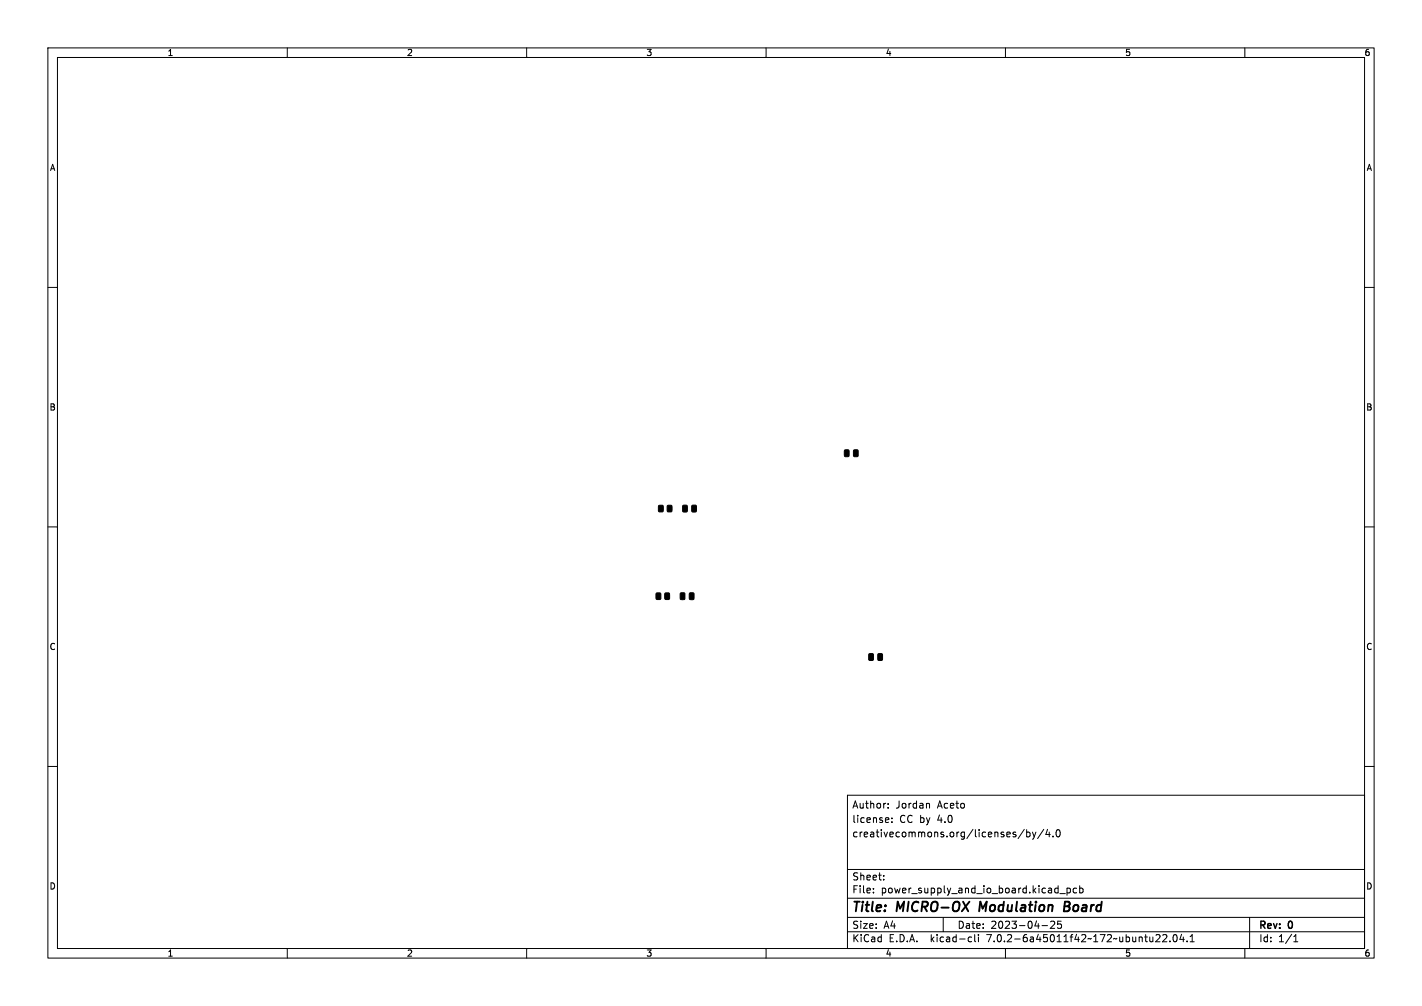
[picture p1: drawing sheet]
<svg xmlns="http://www.w3.org/2000/svg" width="297mm" height="210mm" viewBox="0 0 297 210" stroke-linecap="round" stroke-linejoin="round" font-family="sans-serif">
<defs><g id="words">
<g font-size="2.8">
<text x="178" y="190.8">Title:</text>
<text x="187.4" y="190.8">MICRO-OX</text>
<text x="205.2" y="190.8">Modulation</text>
<text x="223.5" y="190.8">Board</text>
</g>
<g font-size="2.1">
<text x="178" y="171.9">license:</text>
<text x="178" y="168.9">Author:</text>
<text x="187.1" y="168.9">Jordan</text>
<text x="187.9" y="171.9">CC by</text>
<text x="195.8" y="168.9">Aceto</text>
<text x="195.8" y="171.9">4.0</text>
<text x="178" y="174.9">creativecommons.org/licenses/by/4.0</text>
<text x="178" y="183.9">Sheet:</text>
<text x="178" y="186.6">File:</text>
<text x="184" y="186.6">power_supply_and_io_board.kicad_pcb</text>
<text x="178" y="196.8">KiCad</text>
<text x="178" y="194">Size:</text>
<text x="184.6" y="194">A4</text>
<text x="185.6" y="196.8">E.D.A.</text>
<text x="194.4" y="196.8">kicad-cli</text>
<text x="200" y="194">Date:</text>
<text x="206.2" y="196.8">7.0.2-6a45011f42~172~ubuntu22.04.1</text>
<text x="206.9" y="194">2023-04-25</text>
<text x="263" y="194.2">Rev:</text>
<text x="263" y="196.8">Id:</text>
<text x="267" y="196.8">1/1</text>
<text x="269.2" y="194.2">0</text>
</g>
<g font-size="1.8">
<text x="35" y="11.8">1</text>
<text x="85" y="11.8">2</text>
<text x="135" y="11.8">3</text>
<text x="185" y="11.8">4</text>
<text x="235" y="11.8">5</text>
<text x="285" y="11.8">6</text>
<text x="10.4" y="35.8">A</text>
<text x="285.4" y="35.8">A</text>
<text x="10.3" y="85.8">B</text>
<text x="285.3" y="85.8">B</text>
<text x="10.3" y="135.8">C</text>
<text x="285.3" y="135.8">C</text>
<text x="10.3" y="185.8">D</text>
<text x="285.3" y="185.8">D</text>
<text x="35" y="199.8">1</text>
<text x="85" y="199.8">2</text>
<text x="135" y="199.8">3</text>
<text x="185" y="199.8">4</text>
<text x="235" y="199.8">5</text>
<text x="285" y="199.8">6</text>
</g>
</g></defs>
<g fill="none" stroke="#000" stroke-width=".21">
<path d="M10 10h277v190h-277zM12 12h273v186h-273zM60 10v2M110 10v2M160 10v2M210 10v2M260 10v2M10 60h2M285 60h2M10 110h2M285 110h2M10 160h2"/>
<path d="M285 160h2M177 166h108v32h-108zM185.5 168.6v.1M185.5 167.8v.1M185.6 170.8v.3l-.7 .1M186.3 171.6v.1M186.3 170.8v.1M193.9 167.7l.2 .2v.8M213.9 173.1l-1.3 2M214.4 173.2v1.5M214.4 173.8l.5-.1 .2 .3-.1 .6h-.6M215.6 173.7l.4 1"/>
<path d="M216 174.7l-.4 .5M216.4 173.7l-.4 1M218 173.1l-1.3 2M218.8 173.1l-.4 1.1h1M219.1 173.7v1M219.9 174.6v.1M220.8 173.3l.1-.1a.8 .8 0 0 1 .6 .8 .8 .8 0 0 1-.6 .7 1 1 0 0 1-.1-1.4zM60 198v2M110 198v2M160 198v2M177 194.5h108M177 191.5h108"/>
<path d="M177 187.5h108M177 181.5h108M182.4 186.3v.1M182.4 185.5v.1M184.6 183.6v.1M184.6 182.8v.1M197 191.5v3M202.5 195.6l.4 .1M202.9 196.5l-.4 .1M203.6 195.1v1.3l.2 .2M204.4 195.1v.1M204.4 195.6v1"/>
<path d="M210 198v2M217.6 193.2h1.2M219.4 192.4l.6-.1 .3 .4-.9 1.1h.9M221.4 186.5h1.1M221.6 192.3h-.7v.7l.2-.1h.5l.1 .3-.1 .5-.2 .1-.5-.1M222.9 185.4v1.5M222.9 185.5l.4-.1 .3 .3-.2 .6h-.5M224.9 185.5l-.5-.1-.3 .3 .2 .6h.6M225.5 185.5l.4-.1 .3 .3-.1 .6h-.6M225.5 184.9v1.5M242 195.1l.3 .3-.1 .3-.8 .9h.9M242.9 195.2l.5-.1 .3 .4-.9 1.1h.9"/>
<path d="M244.4 196.5v.1M245.2 195.2l.2-.1a.8 .8 0 0 1 .5 .8 .8 .8 0 0 1-.5 .7 1 1 0 0 1-.2-1.4zM246.8 195l-.4 1.1h1M247.1 195.6v1M247.9 196.5v.1M248.6 196.6h.8M248.6 195.5l.4-.4v1.5M260 198v2M261 191.5v6.5M270.2 196.6h.9M270.2 195.5l.4-.4v1.5"/>
</g>
<path d="M222.3 189.2h.7M223.1 188.2h-.7l-.2 2h.8" fill="none" stroke="#000" stroke-width=".4"/>
<path d="M176.4 94l.7-.1 .2 .1v1.1l-.1 .2h-.6l-.2-.1zM178.3 94l.7-.1 .2 .1 .1 1.1-.2 .2h-.6l-.2-.1zM137.6 105.5h.7l.2 .1v1l-.1 .3h-.6l-.3-.2zM139.4 105.5h.7l.2 .1 .1 1-.2 .3h-.6l-.2-.2zM142.6 105.5l.7-.1 .2 .2 .1 1-.2 .3h-.6l-.2-.2zM144.5 105.5l.7-.1 .2 .2 .1 1-.2 .3h-.6l-.2-.2zM137.1 123.8h.7l.2 .1v1l-.1 .2-.6 .1-.3-.2zM138.9 123.8h.7l.2 .1 .1 1-.2 .2-.6 .1-.3-.2zM142.1 123.8l.7-.1 .2 .2 .1 1-.2 .3h-.6l-.2-.2zM144 123.8l.7-.1 .2 .2 .1 1-.2 .3h-.6l-.2-.2zM181.5 136.5l.7-.1 .2 .2v1l-.1 .3h-.6l-.3-.2zM183.4 136.5l.7-.1 .2 .2v1l-.1 .3h-.6l-.3-.2z" fill="#000" stroke="#000" stroke-width=".21"/>
<use href="#words"/>
</svg>
